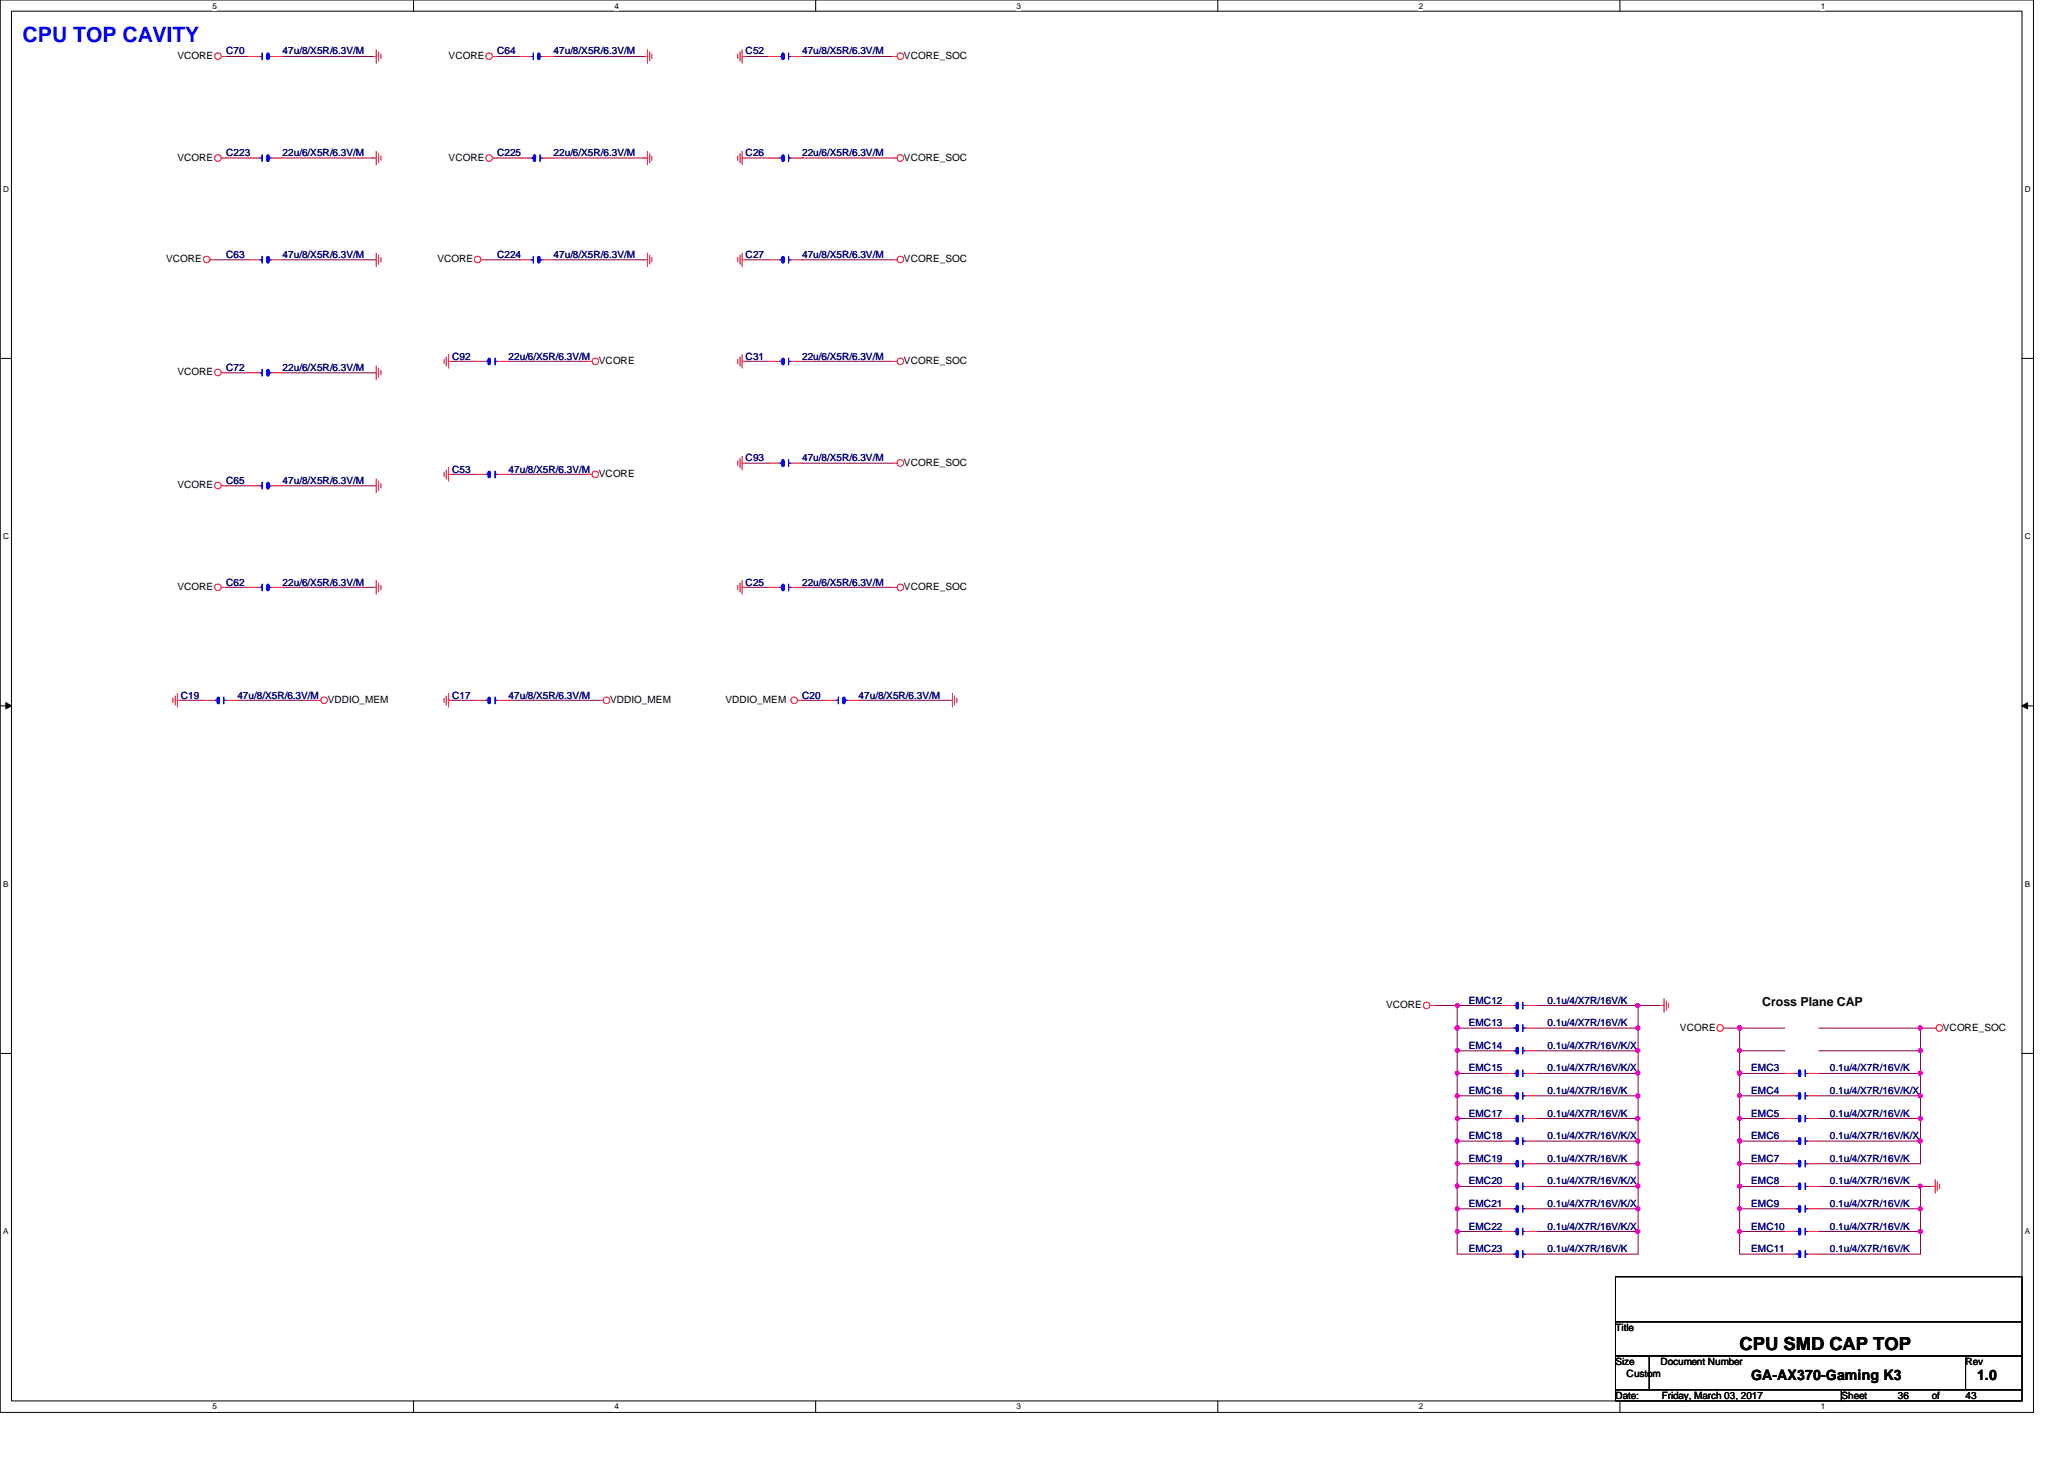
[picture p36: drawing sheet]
<svg xmlns="http://www.w3.org/2000/svg" width="297mm" height="210mm" viewBox="0 0 297 210" stroke-linecap="round" stroke-linejoin="round" font-family="sans-serif">
<defs><g id="words">
<text font-size="3" fill="#00f" x="3.3" y="6.1">CPU TOP CAVITY</text>
<text font-size="2.6" x="250.4" y="194.2">CPU SMD CAP TOP</text>
<g font-size="2.1">
<text x="252" y="198.6">GA-AX370-Gaming K3</text>
<text x="284.5" y="198.6">1.0</text>
</g>
<text font-size="1.8" x="253.6" y="144.7">Cross Plane CAP</text>
<g font-size="1.4">
<text x="25.5" y="8.5">VCORE</text>
<text x="64.6" y="8.5">VCORE</text>
<text x="130.1" y="8.5">VCORE_SOC</text>
<text x="25.5" y="23.1">VCORE</text>
<text x="64.6" y="23.1">VCORE</text>
<text x="130.1" y="23.1">VCORE_SOC</text>
<text x="23.9" y="37.8">VCORE</text>
<text x="62.9" y="37.8">VCORE</text>
<text x="130.1" y="37.8">VCORE_SOC</text>
<text x="86.2" y="52.4">VCORE</text>
<text x="130.1" y="52.4">VCORE_SOC</text>
<text x="25.5" y="54">VCORE</text>
<text x="25.5" y="70.3">VCORE</text>
<text x="86.2" y="68.6">VCORE</text>
<text x="130.1" y="67">VCORE_SOC</text>
<text x="25.5" y="84.9">VCORE</text>
<text x="130.1" y="84.9">VCORE_SOC</text>
<text x="47.2" y="101.1">VDDIO_MEM</text>
<text x="87.8" y="101.1">VDDIO_MEM</text>
<text x="104.4" y="101.1">VDDIO_MEM</text>
<text x="199.5" y="145">VCORE</text>
<text x="241.8" y="148.3">VCORE</text>
<text x="279.6" y="148.3">VCORE_SOC</text>
<text x="232.5" y="191.5">Title</text>
<text x="232.5" y="196.4">Size</text>
<text x="239" y="196.4">Document Number</text>
<text x="282.9" y="196.4">Rev</text>
<text x="232.5" y="201.3">Date:</text>
<text x="234.1" y="198">Custom</text>
<text x="239.1" y="201.3">Friday, March 03, 2017</text>
<text x="265" y="201.3">Sheet</text>
<text x="273.1" y="201.3">36</text>
<text x="278" y="201.3">of</text>
<text x="282.9" y="201.3">43</text>
</g>
<g font-size="1.4" fill="#000080">
<text x="32.6" y="7.8">C70</text>
<text x="40.7" y="7.8">47u/8/X5R/6.3V/M</text>
<text x="71.5" y="7.8">C64</text>
<text x="79.7" y="7.8">47u/8/X5R/6.3V/M</text>
<text x="107.3" y="7.8">C52</text>
<text x="115.4" y="7.8">47u/8/X5R/6.3V/M</text>
<text x="32.6" y="22.5">C223</text>
<text x="40.7" y="22.5">22u/6/X5R/6.3V/M</text>
<text x="71.5" y="22.5">C225</text>
<text x="79.7" y="22.5">22u/6/X5R/6.3V/M</text>
<text x="107.3" y="22.5">C26</text>
<text x="115.4" y="22.5">22u/6/X5R/6.3V/M</text>
<text x="32.6" y="37.1">C63</text>
<text x="40.7" y="37.1">47u/8/X5R/6.3V/M</text>
<text x="71.5" y="37.1">C224</text>
<text x="79.7" y="37.1">47u/8/X5R/6.3V/M</text>
<text x="107.3" y="37.1">C27</text>
<text x="115.4" y="37.1">47u/8/X5R/6.3V/M</text>
<text x="32.6" y="53.3">C72</text>
<text x="40.7" y="53.3">22u/6/X5R/6.3V/M</text>
<text x="65.1" y="51.7">C92</text>
<text x="73.2" y="51.7">22u/6/X5R/6.3V/M</text>
<text x="107.3" y="51.7">C31</text>
<text x="115.4" y="51.7">22u/6/X5R/6.3V/M</text>
<text x="32.6" y="69.6">C65</text>
<text x="40.7" y="69.6">47u/8/X5R/6.3V/M</text>
<text x="65.1" y="68">C53</text>
<text x="73.2" y="68">47u/8/X5R/6.3V/M</text>
<text x="107.3" y="66.4">C93</text>
<text x="115.4" y="66.4">47u/8/X5R/6.3V/M</text>
<text x="32.6" y="84.2">C62</text>
<text x="40.7" y="84.2">22u/6/X5R/6.3V/M</text>
<text x="107.3" y="84.2">C25</text>
<text x="115.4" y="84.2">22u/6/X5R/6.3V/M</text>
<text x="26" y="100.5">C19</text>
<text x="34.2" y="100.5">47u/8/X5R/6.3V/M</text>
<text x="65.1" y="100.5">C17</text>
<text x="73.2" y="100.5">47u/8/X5R/6.3V/M</text>
<text x="115.4" y="100.5">C20</text>
<text x="123.6" y="100.5">47u/8/X5R/6.3V/M</text>
<text x="211.4" y="144.4">EMC12</text>
<text x="211.4" y="147.7">EMC13</text>
<text x="222.7" y="144.4">0.1u/4/X7R/16V/K</text>
<text x="222.7" y="147.7">0.1u/4/X7R/16V/K</text>
<text x="211.4" y="154.1">EMC15</text>
<text x="211.4" y="150.9">EMC14</text>
<text x="222.7" y="154.1">0.1u/4/X7R/16V/K/X</text>
<text x="222.7" y="150.9">0.1u/4/X7R/16V/K/X</text>
<text x="252" y="154.1">EMC3</text>
<text x="263.4" y="154.1">0.1u/4/X7R/16V/K</text>
<text x="211.4" y="157.4">EMC16</text>
<text x="211.4" y="160.7">EMC17</text>
<text x="222.7" y="157.4">0.1u/4/X7R/16V/K</text>
<text x="222.7" y="160.7">0.1u/4/X7R/16V/K</text>
<text x="252" y="160.7">EMC5</text>
<text x="252" y="157.4">EMC4</text>
<text x="263.4" y="160.7">0.1u/4/X7R/16V/K</text>
<text x="263.4" y="157.4">0.1u/4/X7R/16V/K/X</text>
<text x="211.4" y="167.1">EMC19</text>
<text x="211.4" y="163.9">EMC18</text>
<text x="222.7" y="167.1">0.1u/4/X7R/16V/K</text>
<text x="222.7" y="163.9">0.1u/4/X7R/16V/K/X</text>
<text x="252" y="163.9">EMC6</text>
<text x="252" y="167.1">EMC7</text>
<text x="263.4" y="163.9">0.1u/4/X7R/16V/K/X</text>
<text x="263.4" y="167.1">0.1u/4/X7R/16V/K</text>
<text x="211.4" y="173.7">EMC21</text>
<text x="211.4" y="170.4">EMC20</text>
<text x="222.7" y="173.7">0.1u/4/X7R/16V/K/X</text>
<text x="222.7" y="170.4">0.1u/4/X7R/16V/K/X</text>
<text x="252" y="173.7">EMC9</text>
<text x="252" y="170.4">EMC8</text>
<text x="263.4" y="173.7">0.1u/4/X7R/16V/K</text>
<text x="263.4" y="170.4">0.1u/4/X7R/16V/K</text>
<text x="211.4" y="176.9">EMC22</text>
<text x="222.7" y="176.9">0.1u/4/X7R/16V/K/X</text>
<text x="252" y="176.9">EMC10</text>
<text x="263.4" y="176.9">0.1u/4/X7R/16V/K</text>
<text x="211.4" y="180.2">EMC23</text>
<text x="222.7" y="180.2">0.1u/4/X7R/16V/K</text>
<text x="252" y="180.2">EMC11</text>
<text x="263.4" y="180.2">0.1u/4/X7R/16V/K</text>
</g>
<g font-size="1.2">
<text x="30.6" y="1.2">5</text>
<text x="88.4" y="1.2">4</text>
<text x="146.3" y="1.2">3</text>
<text x="204.2" y="1.2">2</text>
<text x="262" y="1.2">1</text>
<text x=".5" y="27.6">D</text>
<text x="291.4" y="27.6">D</text>
<text x=".5" y="77.6">C</text>
<text x="291.4" y="77.6">C</text>
<text x=".5" y="127.6">B</text>
<text x="291.4" y="127.6">B</text>
<text x=".5" y="177.6">A</text>
<text x="291.4" y="177.6">A</text>
<text x="30.6" y="202.8">5</text>
<text x="88.4" y="202.8">4</text>
<text x="146.3" y="202.8">3</text>
<text x="204.2" y="202.8">2</text>
<text x="262" y="202.8">1</text>
</g>
</g></defs>
<path d="M0 0h292.6v203.2h-292.6zM1.6 1.6h289.4v199.9h-289.4z" fill="none" stroke="#000" stroke-width=".14"/>
<g fill="#fff">
<path d="M30.6 .2h.6v1.3h-.6z"/>
<path d="M30.6 201.7h.6v1.3h-.6z"/>
</g>
<path d="M59.5 0v1.6M59.5 201.5v1.7" fill="none" stroke="#000" stroke-width=".14"/>
<g fill="#fff">
<path d="M88.4 .2h.6v1.3h-.6z"/>
<path d="M88.4 201.7h.6v1.3h-.6z"/>
</g>
<path d="M117.4 0v1.6M117.4 201.5v1.7" fill="none" stroke="#000" stroke-width=".14"/>
<g fill="#fff">
<path d="M146.3 .2h.6v1.3h-.6z"/>
<path d="M146.3 201.7h.6v1.3h-.6z"/>
</g>
<path d="M175.3 0v1.6M175.3 201.5v1.7" fill="none" stroke="#000" stroke-width=".14"/>
<g fill="#fff">
<path d="M204.2 .2h.6v1.3h-.6z"/>
<path d="M204.2 201.7h.6v1.3h-.6z"/>
</g>
<path d="M233.1 0v1.6M233.1 201.5v1.7" fill="none" stroke="#000" stroke-width=".14"/>
<g fill="#fff">
<path d="M262 .2h.6v1.3h-.6z"/>
<path d="M262 201.7h.6v1.3h-.6z"/>
<path d="M.5 26.6h.8v1.3h-.8z"/>
<path d="M291.4 26.6h.8v1.3h-.8z"/>
<path d="M.5 76.5h.8v1.4h-.8z"/>
<path d="M291.4 76.5h.8v1.4h-.8z"/>
</g>
<path d="M0 51.6h1.6M291 51.6h1.6" fill="none" stroke="#000" stroke-width=".14"/>
<g fill="#fff">
<path d="M.5 126.5h.7v1.3h-.7z"/>
<path d="M291.4 126.5h.7v1.3h-.7z"/>
</g>
<path d="M0 101.6h1.6M.8 101.1l.8 .5-.8 .4zM291 101.6h1.6M291 101.6l.8-.5v.9z" fill="none" stroke="#000" stroke-width=".14"/>
<path d="M.8 101.1l.8 .5-.8 .4zM291 101.6l.8-.5v.9z" fill="#000"/>
<g fill="#fff">
<path d="M.5 176.5h.7v1.3h-.7z"/>
<path d="M291.4 176.5h.7v1.3h-.7z"/>
</g>
<path d="M0 151.6h1.6M291 151.6h1.6" fill="none" stroke="#000" stroke-width=".14"/>
<path d="M276.4 147.9h1.6" fill="none" stroke="#800040" stroke-width=".14"/>
<circle cx="276.3" cy="147.9" r=".31" fill="#f0f"/>
<circle cx="276.3" cy="147.9" r=".31" fill="none" stroke="#f0f" stroke-width=".14"/>
<path d="M256.9 147.9h-6.5v3.3" fill="none" stroke="#800040" stroke-width=".14"/>
<circle cx="250.4" cy="151.1" r=".3" fill="#f0f"/>
<circle cx="250.4" cy="151.1" r=".3" fill="none" stroke="#f0f" stroke-width=".14"/>
<circle cx="250.3" cy="147.9" r=".31" fill="#f0f"/>
<circle cx="250.3" cy="147.9" r=".31" fill="none" stroke="#f0f" stroke-width=".14"/>
<path d="M250.4 151.2h6.5M276.4 147.9v3.3h-14.7" fill="none" stroke="#800040" stroke-width=".14"/>
<circle cx="276.3" cy="151.1" r=".3" fill="#f0f"/>
<circle cx="276.3" cy="151.1" r=".3" fill="none" stroke="#f0f" stroke-width=".14"/>
<path d="M250.4 151.2v3.2M261.7 147.9h14.7" fill="none" stroke="#800040" stroke-width=".14"/>
<circle cx="250.4" cy="154.4" r=".3" fill="#f0f"/>
<circle cx="250.4" cy="154.4" r=".3" fill="none" stroke="#f0f" stroke-width=".14"/>
<path d="M256.9 154.4h-6.5v3.2M276.4 151.2v3.2h-14.7" fill="none" stroke="#800040" stroke-width=".14"/>
<circle cx="250.4" cy="157.6" r=".3" fill="#f0f"/>
<circle cx="250.4" cy="157.6" r=".3" fill="none" stroke="#f0f" stroke-width=".14"/>
<circle cx="250.4" cy="154.4" r=".3" fill="#f0f"/>
<circle cx="250.4" cy="154.4" r=".3" fill="none" stroke="#f0f" stroke-width=".14"/>
<path d="M250.4 157.6h6.5M276.4 154.4v3.2h-14.7" fill="none" stroke="#800040" stroke-width=".14"/>
<circle cx="276.3" cy="157.6" r=".3" fill="#f0f"/>
<circle cx="276.3" cy="157.6" r=".3" fill="none" stroke="#f0f" stroke-width=".14"/>
<circle cx="276.3" cy="154.4" r=".3" fill="#f0f"/>
<circle cx="276.3" cy="154.4" r=".3" fill="none" stroke="#f0f" stroke-width=".14"/>
<path d="M250.4 157.6v3.3h6.5M261.7 160.9h14.7v3.3" fill="none" stroke="#800040" stroke-width=".14"/>
<circle cx="276.3" cy="160.9" r=".3" fill="#f0f"/>
<circle cx="276.3" cy="160.9" r=".3" fill="none" stroke="#f0f" stroke-width=".14"/>
<path d="M250.4 160.9v3.3" fill="none" stroke="#800040" stroke-width=".14"/>
<circle cx="250.3" cy="164.1" r=".31" fill="#f0f"/>
<circle cx="250.3" cy="164.1" r=".31" fill="none" stroke="#f0f" stroke-width=".14"/>
<circle cx="250.4" cy="160.9" r=".3" fill="#f0f"/>
<circle cx="250.4" cy="160.9" r=".3" fill="none" stroke="#f0f" stroke-width=".14"/>
<path d="M256.9 164.2h-6.5v3.2h6.5M261.7 164.2h14.7v3.2h-14.7" fill="none" stroke="#800040" stroke-width=".14"/>
<circle cx="276.3" cy="164.1" r=".31" fill="#f0f"/>
<circle cx="276.3" cy="164.1" r=".31" fill="none" stroke="#f0f" stroke-width=".14"/>
<path d="M250.4 177.2v3.2h6.5M276.4 177.2v3.2h-14.7" fill="none" stroke="#800040" stroke-width=".14"/>
<circle cx="276.3" cy="177.2" r=".3" fill="#f0f"/>
<circle cx="276.3" cy="177.2" r=".3" fill="none" stroke="#f0f" stroke-width=".14"/>
<path d="M250.4 170.7v3.2" fill="none" stroke="#800040" stroke-width=".14"/>
<circle cx="250.4" cy="170.6" r=".3" fill="#f0f"/>
<circle cx="250.4" cy="170.6" r=".3" fill="none" stroke="#f0f" stroke-width=".14"/>
<path d="M250.4 173.9h6.5M261.7 173.9h14.7" fill="none" stroke="#800040" stroke-width=".14"/>
<circle cx="276.3" cy="173.9" r=".3" fill="#f0f"/>
<circle cx="276.3" cy="173.9" r=".3" fill="none" stroke="#f0f" stroke-width=".14"/>
<path d="M250.4 170.7h6.5M276.4 173.9v3.3M276.4 170.7h1.6" fill="none" stroke="#800040" stroke-width=".14"/>
<circle cx="276.3" cy="170.6" r=".3" fill="#f0f"/>
<circle cx="276.3" cy="170.6" r=".3" fill="none" stroke="#f0f" stroke-width=".14"/>
<path d="M250.4 173.9v3.3" fill="none" stroke="#800040" stroke-width=".14"/>
<circle cx="250.4" cy="177.2" r=".3" fill="#f0f"/>
<circle cx="250.4" cy="177.2" r=".3" fill="none" stroke="#f0f" stroke-width=".14"/>
<circle cx="250.4" cy="173.9" r=".3" fill="#f0f"/>
<circle cx="250.4" cy="173.9" r=".3" fill="none" stroke="#f0f" stroke-width=".14"/>
<path d="M250.4 167.4v3.3M250.4 177.2h6.5M261.7 177.2h14.7" fill="none" stroke="#800040" stroke-width=".14"/>
<circle cx="250.4" cy="167.4" r=".3" fill="#f0f"/>
<circle cx="250.4" cy="167.4" r=".3" fill="none" stroke="#f0f" stroke-width=".14"/>
<path d="M216.2 144.7h-6.5v3.2M248.7 147.9h1.7M276.4 157.6v3.3M261.7 170.7h14.7v3.2" fill="none" stroke="#800040" stroke-width=".14"/>
<circle cx="209.7" cy="147.9" r=".31" fill="#f0f"/>
<circle cx="209.7" cy="147.9" r=".31" fill="none" stroke="#f0f" stroke-width=".14"/>
<circle cx="209.7" cy="144.6" r=".3" fill="#f0f"/>
<circle cx="209.7" cy="144.6" r=".3" fill="none" stroke="#f0f" stroke-width=".14"/>
<path d="M206.5 144.7h3.2M235.8 144.7h3.2M209.7 177.2h6.5M221.1 177.2h14.7M221.1 173.9h14.7" fill="none" stroke="#800040" stroke-width=".14"/>
<circle cx="235.7" cy="173.9" r=".3" fill="#f0f"/>
<circle cx="235.7" cy="173.9" r=".3" fill="none" stroke="#f0f" stroke-width=".14"/>
<path d="M221.1 170.7h14.7M221.1 167.4h14.7M235.8 173.9v3.3" fill="none" stroke="#800040" stroke-width=".14"/>
<circle cx="235.7" cy="167.4" r=".3" fill="#f0f"/>
<circle cx="235.7" cy="167.4" r=".3" fill="none" stroke="#f0f" stroke-width=".14"/>
<path d="M221.1 164.2h14.7M235.8 167.4v3.3" fill="none" stroke="#800040" stroke-width=".14"/>
<circle cx="235.7" cy="164.1" r=".31" fill="#f0f"/>
<circle cx="235.7" cy="164.1" r=".31" fill="none" stroke="#f0f" stroke-width=".14"/>
<path d="M221.1 160.9h14.7" fill="none" stroke="#800040" stroke-width=".14"/>
<circle cx="235.7" cy="160.9" r=".3" fill="#f0f"/>
<circle cx="235.7" cy="160.9" r=".3" fill="none" stroke="#f0f" stroke-width=".14"/>
<path d="M221.1 157.6h14.7M221.1 154.4h14.7M235.8 160.9v3.3" fill="none" stroke="#800040" stroke-width=".14"/>
<circle cx="235.7" cy="154.4" r=".3" fill="#f0f"/>
<circle cx="235.7" cy="154.4" r=".3" fill="none" stroke="#f0f" stroke-width=".14"/>
<path d="M216.2 147.9h-6.5v3.3M221.1 147.9h14.7M235.8 154.4v3.2" fill="none" stroke="#800040" stroke-width=".14"/>
<circle cx="209.7" cy="147.9" r=".31" fill="#f0f"/>
<circle cx="209.7" cy="147.9" r=".31" fill="none" stroke="#f0f" stroke-width=".14"/>
<path d="M216.2 151.2h-6.5v3.2" fill="none" stroke="#800040" stroke-width=".14"/>
<circle cx="209.7" cy="151.1" r=".3" fill="#f0f"/>
<circle cx="209.7" cy="151.1" r=".3" fill="none" stroke="#f0f" stroke-width=".14"/>
<path d="M216.2 154.4h-6.5v3.2" fill="none" stroke="#800040" stroke-width=".14"/>
<circle cx="209.7" cy="154.4" r=".3" fill="#f0f"/>
<circle cx="209.7" cy="154.4" r=".3" fill="none" stroke="#f0f" stroke-width=".14"/>
<path d="M216.2 157.6h-6.5v3.3" fill="none" stroke="#800040" stroke-width=".14"/>
<circle cx="209.7" cy="157.6" r=".3" fill="#f0f"/>
<circle cx="209.7" cy="157.6" r=".3" fill="none" stroke="#f0f" stroke-width=".14"/>
<path d="M216.2 160.9h-6.5v3.3" fill="none" stroke="#800040" stroke-width=".14"/>
<circle cx="209.7" cy="160.9" r=".3" fill="#f0f"/>
<circle cx="209.7" cy="160.9" r=".3" fill="none" stroke="#f0f" stroke-width=".14"/>
<path d="M216.2 164.2h-6.5v3.2" fill="none" stroke="#800040" stroke-width=".14"/>
<circle cx="209.7" cy="164.1" r=".31" fill="#f0f"/>
<circle cx="209.7" cy="164.1" r=".31" fill="none" stroke="#f0f" stroke-width=".14"/>
<path d="M216.2 167.4h-6.5v3.3" fill="none" stroke="#800040" stroke-width=".14"/>
<circle cx="209.7" cy="167.4" r=".3" fill="#f0f"/>
<circle cx="209.7" cy="167.4" r=".3" fill="none" stroke="#f0f" stroke-width=".14"/>
<path d="M209.7 173.9v3.3M209.7 170.7h6.5" fill="none" stroke="#800040" stroke-width=".14"/>
<circle cx="209.7" cy="173.9" r=".3" fill="#f0f"/>
<circle cx="209.7" cy="173.9" r=".3" fill="none" stroke="#f0f" stroke-width=".14"/>
<path d="M209.7 173.9h6.5M235.8 170.7v3.2" fill="none" stroke="#800040" stroke-width=".14"/>
<circle cx="235.7" cy="170.6" r=".3" fill="#f0f"/>
<circle cx="235.7" cy="170.6" r=".3" fill="none" stroke="#f0f" stroke-width=".14"/>
<path d="M209.7 170.7v3.2" fill="none" stroke="#800040" stroke-width=".14"/>
<circle cx="209.7" cy="170.6" r=".3" fill="#f0f"/>
<circle cx="209.7" cy="170.6" r=".3" fill="none" stroke="#f0f" stroke-width=".14"/>
<path d="M235.8 157.6v3.3" fill="none" stroke="#800040" stroke-width=".14"/>
<circle cx="235.7" cy="157.6" r=".3" fill="#f0f"/>
<circle cx="235.7" cy="157.6" r=".3" fill="none" stroke="#f0f" stroke-width=".14"/>
<path d="M235.8 151.2v3.2M235.8 164.2v3.2" fill="none" stroke="#800040" stroke-width=".14"/>
<circle cx="235.7" cy="151.1" r=".3" fill="#f0f"/>
<circle cx="235.7" cy="151.1" r=".3" fill="none" stroke="#f0f" stroke-width=".14"/>
<path d="M235.8 147.9v3.3" fill="none" stroke="#800040" stroke-width=".14"/>
<circle cx="235.7" cy="147.9" r=".31" fill="#f0f"/>
<circle cx="235.7" cy="147.9" r=".31" fill="none" stroke="#f0f" stroke-width=".14"/>
<path d="M221.1 151.2h14.7M221.1 144.7h14.7v3.2M209.7 180.4h6.5M221.1 180.4h14.7" fill="none" stroke="#800040" stroke-width=".14"/>
<circle cx="235.7" cy="144.6" r=".3" fill="#f0f"/>
<circle cx="235.7" cy="144.6" r=".3" fill="none" stroke="#f0f" stroke-width=".14"/>
<path d="M209.7 177.2v3.2" fill="none" stroke="#800040" stroke-width=".14"/>
<circle cx="209.7" cy="177.2" r=".3" fill="#f0f"/>
<circle cx="209.7" cy="177.2" r=".3" fill="none" stroke="#f0f" stroke-width=".14"/>
<path d="M235.8 177.2v3.2" fill="none" stroke="#800040" stroke-width=".14"/>
<circle cx="235.7" cy="177.2" r=".3" fill="#f0f"/>
<circle cx="235.7" cy="177.2" r=".3" fill="none" stroke="#f0f" stroke-width=".14"/>
<g fill="none" stroke="#800040" stroke-width=".14">
<path d="M32.6 8.1h3.2M40.7 8.1h13M71.5 8.1h3.3M79.7 8.1h13M107.3 8.1h3.3M115.4 8.1h13M30.9 37.4h4.9M32.6 22.7h3.2M40.7 22.7h13M40.7 37.4h13M69.9 37.4h4.9M71.5 22.7h3.3"/>
<path d="M79.7 22.7h13M79.7 37.4h13M107.3 22.7h3.3M107.3 37.4h3.3M115.4 37.4h13M115.4 22.7h13M32.6 53.6h3.2M40.7 53.6h13M65.1 52h3.2M73.2 52h11.3M107.3 52h3.3M115.4 52h13"/>
<path d="M32.6 69.9h3.2M40.7 69.9h13M65.1 68.2h3.2M73.2 68.2h11.3M107.3 66.6h3.3M115.4 66.6h13M32.6 84.5h3.2M40.7 84.5h13M107.3 84.5h3.3M115.4 84.5h13M26 100.8h3.3M34.2 100.8h11.3"/>
<path d="M65.1 100.8h3.2M73.2 100.8h13M115.4 100.8h3.3M123.6 100.8h13"/>
</g>
<g fill="none" stroke="#f00" stroke-width=".14">
<path d="M31.9 8.1h.7M35.8 8.1h1.6M39 8.1h1.7M53.7 8.1h.4M54.1 7.2v1.9M54.5 7.5v1.3M54.8 7.8v.6M70.9 8.1h.6M74.8 8.1h1.6M78.1 8.1h1.6M92.7 8.1h.5M93.2 7.2v1.9"/>
<path d="M93.5 7.5v1.3M93.8 7.8v.6M106.2 7.8v.6M106.5 7.5v1.3M106.8 7.2v1.9M106.8 8.1h.5M110.6 8.1h1.6M113.8 8.1h1.6M128.4 8.1h.7M30.3 37.4h.6M31.9 22.7h.7M35.8 22.7h1.6"/>
<path d="M35.8 37.4h1.6M39 22.7h1.7M39 37.4h1.7M53.7 22.7h.4M53.7 37.4h.4M54.1 21.8v1.9M54.1 36.4v2M54.5 22.1v1.3M54.5 36.7v1.3M54.8 22.4v.7M54.8 37v.7M69.3 37.4h.6"/>
<path d="M70.9 22.7h.6M74.8 22.7h1.6M74.8 37.4h1.6M78.1 22.7h1.6M78.1 37.4h1.6M92.7 22.7h.5M92.7 37.4h.5M93.2 21.8v1.9M93.2 36.4v2M93.5 22.1v1.3M93.5 36.7v1.3M93.8 22.4v.7"/>
<path d="M93.8 37v.7M106.2 22.4v.7M106.2 37v.7M106.5 22.1v1.3M106.5 36.7v1.3M106.8 21.8v1.9M106.8 36.4v2M106.8 22.7h.5M106.8 37.4h.5M110.6 22.7h1.6M110.6 37.4h1.6M113.8 22.7h1.6"/>
<path d="M113.8 37.4h1.6M128.4 22.7h.7M128.4 37.4h.7M31.9 53.6h.7M35.8 53.6h1.6M39 53.6h1.7M53.7 53.6h.4M54.1 52.7v1.9M54.5 53v1.3M54.8 53.3v.6M63.9 51.7v.6M64.2 51.4v1.3"/>
<path d="M64.6 52h.5M64.6 51v2M68.3 52h1.6M71.5 52h1.7M84.5 52h.7M106.2 51.7v.6M106.5 51.4v1.3M106.8 51v2M106.8 52h.5M110.6 52h1.6M113.8 52h1.6M128.4 52h.7"/>
<path d="M31.9 69.9h.7M35.8 69.9h1.6M39 69.9h1.7M53.7 69.9h.4M54.1 68.9v2M54.5 69.2v1.3M54.8 69.6v.6M63.9 67.9v.7M64.2 67.6v1.3M64.6 68.2h.5M64.6 67.3v1.9M68.3 68.2h1.6"/>
<path d="M71.5 68.2h1.7M84.5 68.2h.7M106.2 66.3v.7M106.5 66v1.3M106.8 65.7v1.9M106.8 66.6h.5M110.6 66.6h1.6M113.8 66.6h1.6M128.4 66.6h.7M25.5 99.8v1.9M31.9 84.5h.7M35.8 84.5h1.6"/>
<path d="M39 84.5h1.7M53.7 84.5h.4M54.1 83.5v2M54.5 83.9v1.3M54.8 84.2v.6M64.6 99.8v1.9M106.2 84.2v.6M106.5 83.9v1.3M106.8 83.5v2M106.8 84.5h.5M110.6 84.5h1.6M113.8 84.5h1.6"/>
<path d="M128.4 84.5h.7M137.1 99.8v1.9M24.9 100.5v.6M25.2 100.1v1.3M25.5 100.8h.5M29.3 100.8h1.6M32.6 100.8h1.6M45.5 100.8h.7M63.9 100.5v.6M64.2 100.1v1.3M64.6 100.8h.5M68.3 100.8h1.6"/>
<path d="M71.5 100.8h1.7M86.2 100.8h.6M114.8 100.8h.6M118.7 100.8h1.6M122 100.8h1.6M136.6 100.8h.5M137.4 100.1v1.3M137.7 100.5v.6M205.8 144.7h.7M216.2 154.4h1.6M216.2 157.6h1.6M216.2 151.2h1.6"/>
<path d="M216.2 144.7h1.6M216.2 147.9h1.6M219.5 154.4h1.6M219.5 157.6h1.6M219.5 151.2h1.6M219.5 144.7h1.6M219.5 147.9h1.6M239 144.7h.5M239.5 143.7v1.9M239.8 144v1.3M240.1 144.4v.6M248.1 147.9h.6"/>
<path d="M256.9 154.4h1.6M256.9 157.6h1.6M260.1 154.4h1.6M260.1 157.6h1.6M278 147.9h.6M216.2 173.9h1.6M216.2 170.7h1.6M216.2 167.4h1.6M216.2 164.2h1.6M216.2 160.9h1.6M216.2 177.2h1.6M219.5 173.9h1.6"/>
<path d="M219.5 170.7h1.6M219.5 167.4h1.6M219.5 164.2h1.6M219.5 160.9h1.6M219.5 177.2h1.6M256.9 173.9h1.6M256.9 170.7h1.6M256.9 167.4h1.6M256.9 164.2h1.6M256.9 160.9h1.6M256.9 177.2h1.6M260.1 173.9h1.6"/>
<path d="M260.1 170.7h1.6M260.1 167.4h1.6M260.1 164.2h1.6M260.1 160.9h1.6M260.1 177.2h1.6M278 170.7h.5M278.5 169.7v2M278.8 170v1.3M279.1 170.3v.7M216.2 180.4h1.6M219.5 180.4h1.6M256.9 180.4h1.6"/>
<path d="M260.1 180.4h1.6"/>
<circle cx="31.4" cy="8.1" r=".47"/>
<circle cx="70.4" cy="8.1" r=".47"/>
<circle cx="129.6" cy="8.1" r=".47"/>
<circle cx="29.7" cy="37.3" r=".47"/>
<circle cx="31.4" cy="22.7" r=".47"/>
<circle cx="68.7" cy="37.3" r=".47"/>
<circle cx="70.4" cy="22.7" r=".47"/>
<circle cx="129.6" cy="22.7" r=".47"/>
<circle cx="129.6" cy="37.3" r=".47"/>
<circle cx="31.4" cy="53.6" r=".47"/>
<circle cx="85.7" cy="52" r=".47"/>
<circle cx="129.6" cy="52" r=".47"/>
<circle cx="31.4" cy="69.8" r=".47"/>
<circle cx="85.7" cy="68.2" r=".47"/>
<circle cx="129.6" cy="66.6" r=".48"/>
<circle cx="31.4" cy="84.5" r=".47"/>
<circle cx="129.6" cy="84.5" r=".47"/>
<circle cx="46.6" cy="100.7" r=".47"/>
<circle cx="87.3" cy="100.7" r=".47"/>
<circle cx="114.3" cy="100.7" r=".47"/>
<circle cx="205.3" cy="144.6" r=".47"/>
<circle cx="247.5" cy="147.9" r=".48"/>
<circle cx="279.1" cy="147.9" r=".48"/>
</g>
<path d="M232.5 183.7h58.5v6.5h-58.5zM232.5 190.2h58.5v4.9h-58.5zM232.5 195.1h4.9v4.8h-4.9zM232.5 199.9h32.5v1.6h-32.5zM237.4 195.1h45.5v4.8h-45.5zM265 199.9h26v1.6h-26zM282.9 195.1h8.1v4.8h-8.1z" fill="none" stroke="#000" stroke-width=".14"/>
<g fill="none" stroke="#00f" stroke-width=".14">
<path d="M37.4 8.1h.3M37.7 7.6v1M38.6 8.1h.4M76.4 8.1h.3M76.7 7.6v1M77.6 8.1h.5M112.2 8.1h.5M113.5 8.1h.3M113.5 7.6v1M37.4 22.7h.3M37.4 37.4h.3M37.7 22.3v.9"/>
<path d="M37.7 36.9v.9M38.6 22.7h.4M38.6 37.4h.4M76.4 22.7h.5M76.4 37.4h.3M76.7 36.9v.9M77.6 37.4h.5M77.7 22.7h.4M77.7 22.3v.9M112.2 37.4h.5M112.2 22.7h.5M113.5 37.4h.3"/>
<path d="M113.5 36.9v.9M113.5 22.7h.3M113.5 22.3v.9M37.4 53.6h.3M37.7 53.1v1M38.6 53.6h.4M69.9 52h.5M71.2 52h.3M71.2 51.5v1M112.2 52h.5M113.5 52h.3M113.5 51.5v1"/>
<path d="M37.4 69.9h.3M37.7 69.4v1M38.6 69.9h.4M69.9 68.2h.5M71.2 68.2h.3M71.2 67.8v.9M112.2 66.6h.5M113.5 66.6h.3M113.5 66.1v1M37.4 84.5h.3M37.7 84v1M38.6 84.5h.4"/>
<path d="M112.2 84.5h.5M113.5 84.5h.3M113.5 84v1M30.9 100.8h.5M32.2 100.8h.4M32.2 100.3v1M69.9 100.8h.5M71.2 100.8h.3M71.2 100.3v1M120.3 100.8h.3M120.6 100.3v1M121.5 100.8h.5"/>
<path d="M217.8 154.4h.6M217.8 157.6h.6M217.8 151.2h.6M217.8 144.7h.6M217.8 147.9h.6M219.2 154.4h.3M219.2 153.9v1M219.2 157.6h.3M219.2 157.2v1M219.2 151.2h.3M219.2 150.7v.9M219.2 144.7h.3"/>
<path d="M219.2 144.2v1M219.2 147.9h.3M219.2 147.4v1M258.5 154.4h.5M258.5 157.6h.5M259.8 154.4h.3M259.8 153.9v1M259.8 157.6h.3M259.8 157.2v1M217.8 167.4h.6M217.8 173.9h.6M217.8 164.2h.6"/>
<path d="M217.8 160.9h.6M217.8 170.7h.6M217.8 177.2h.6M219.2 167.4h.3M219.2 166.9v1M219.2 179.9v1M219.2 173.9h.3M219.2 173.4v1M219.2 164.2h.3M219.2 163.7v1M219.2 160.9h.3M219.2 160.4v1"/>
<path d="M219.2 170.7h.3M219.2 170.2v1M219.2 177.2h.3M219.2 176.7v1M258.5 173.9h.5M258.5 170.7h.5M258.5 164.2h.5M258.5 167.4h.5M258.5 160.9h.5M258.5 177.2h.5M259.8 173.9h.3M259.8 173.4v1"/>
<path d="M259.8 170.7h.3M259.8 170.2v1M259.8 164.2h.3M259.8 163.7v1M259.8 167.4h.3M259.8 166.9v1M259.8 179.9v1M259.8 160.9h.3M259.8 160.4v1M259.8 177.2h.3M259.8 176.7v1M217.8 180.4h.6"/>
<path d="M219.2 180.4h.3M258.5 180.4h.5M259.8 180.4h.3"/>
</g>
<g fill="none" stroke="#00f" stroke-width=".47">
<path d="M38.6 7.8v.6M77.6 7.8v.6M112.7 7.8v.6M38.6 22.4v.7M38.6 37v.7M76.9 22.4v.7M77.6 37v.7M112.7 37v.7M112.7 22.4v.7M38.6 53.3v.6M70.4 51.7v.6M112.7 51.7v.6"/>
<path d="M38.6 69.6v.6M70.4 67.9v.7M112.7 66.3v.7M38.6 84.2v.6M112.7 84.2v.6M31.4 100.5v.6M70.4 100.5v.6M121.5 100.5v.6M218.4 154.1v.6M218.4 157.4v.6M218.4 150.8v.7M218.4 144.4v.6"/>
<path d="M218.4 147.6v.7M259 154.1v.6M259 157.4v.6M218.4 167.1v.6M218.4 173.6v.6M218.4 163.8v.7M218.4 160.6v.6M218.4 170.3v.7M218.4 176.9v.6M259 173.6v.6M259 170.3v.7M259 163.8v.7"/>
<path d="M259 167.1v.6M259 160.6v.6M259 176.9v.6M218.4 180.1v.7M259 180.1v.7"/>
</g>
<circle cx="276.3" cy="147.9" r=".31" fill="#f0f"/>
<circle cx="276.3" cy="147.9" r=".31" fill="none" stroke="#f0f" stroke-width=".14"/>
<circle cx="250.4" cy="151.1" r=".3" fill="#f0f"/>
<circle cx="250.4" cy="151.1" r=".3" fill="none" stroke="#f0f" stroke-width=".14"/>
<circle cx="250.3" cy="147.9" r=".31" fill="#f0f"/>
<circle cx="250.3" cy="147.9" r=".31" fill="none" stroke="#f0f" stroke-width=".14"/>
<circle cx="276.3" cy="151.1" r=".3" fill="#f0f"/>
<circle cx="276.3" cy="151.1" r=".3" fill="none" stroke="#f0f" stroke-width=".14"/>
<circle cx="250.4" cy="154.4" r=".3" fill="#f0f"/>
<circle cx="250.4" cy="154.4" r=".3" fill="none" stroke="#f0f" stroke-width=".14"/>
<circle cx="250.4" cy="157.6" r=".3" fill="#f0f"/>
<circle cx="250.4" cy="157.6" r=".3" fill="none" stroke="#f0f" stroke-width=".14"/>
<circle cx="250.4" cy="154.4" r=".3" fill="#f0f"/>
<circle cx="250.4" cy="154.4" r=".3" fill="none" stroke="#f0f" stroke-width=".14"/>
<circle cx="276.3" cy="157.6" r=".3" fill="#f0f"/>
<circle cx="276.3" cy="157.6" r=".3" fill="none" stroke="#f0f" stroke-width=".14"/>
<circle cx="276.3" cy="154.4" r=".3" fill="#f0f"/>
<circle cx="276.3" cy="154.4" r=".3" fill="none" stroke="#f0f" stroke-width=".14"/>
<circle cx="276.3" cy="160.9" r=".3" fill="#f0f"/>
<circle cx="276.3" cy="160.9" r=".3" fill="none" stroke="#f0f" stroke-width=".14"/>
<circle cx="250.3" cy="164.1" r=".31" fill="#f0f"/>
<circle cx="250.3" cy="164.1" r=".31" fill="none" stroke="#f0f" stroke-width=".14"/>
<circle cx="250.4" cy="160.9" r=".3" fill="#f0f"/>
<circle cx="250.4" cy="160.9" r=".3" fill="none" stroke="#f0f" stroke-width=".14"/>
<circle cx="276.3" cy="164.1" r=".31" fill="#f0f"/>
<circle cx="276.3" cy="164.1" r=".31" fill="none" stroke="#f0f" stroke-width=".14"/>
<circle cx="276.3" cy="177.2" r=".3" fill="#f0f"/>
<circle cx="276.3" cy="177.2" r=".3" fill="none" stroke="#f0f" stroke-width=".14"/>
<circle cx="250.4" cy="170.6" r=".3" fill="#f0f"/>
<circle cx="250.4" cy="170.6" r=".3" fill="none" stroke="#f0f" stroke-width=".14"/>
<circle cx="276.3" cy="173.9" r=".3" fill="#f0f"/>
<circle cx="276.3" cy="173.9" r=".3" fill="none" stroke="#f0f" stroke-width=".14"/>
<circle cx="276.3" cy="170.6" r=".3" fill="#f0f"/>
<circle cx="276.3" cy="170.6" r=".3" fill="none" stroke="#f0f" stroke-width=".14"/>
<circle cx="250.4" cy="177.2" r=".3" fill="#f0f"/>
<circle cx="250.4" cy="177.2" r=".3" fill="none" stroke="#f0f" stroke-width=".14"/>
<circle cx="250.4" cy="173.9" r=".3" fill="#f0f"/>
<circle cx="250.4" cy="173.9" r=".3" fill="none" stroke="#f0f" stroke-width=".14"/>
<circle cx="250.4" cy="167.4" r=".3" fill="#f0f"/>
<circle cx="250.4" cy="167.4" r=".3" fill="none" stroke="#f0f" stroke-width=".14"/>
<circle cx="209.7" cy="147.9" r=".31" fill="#f0f"/>
<circle cx="209.7" cy="147.9" r=".31" fill="none" stroke="#f0f" stroke-width=".14"/>
<circle cx="209.7" cy="144.6" r=".3" fill="#f0f"/>
<circle cx="209.7" cy="144.6" r=".3" fill="none" stroke="#f0f" stroke-width=".14"/>
<circle cx="235.7" cy="173.9" r=".3" fill="#f0f"/>
<circle cx="235.7" cy="173.9" r=".3" fill="none" stroke="#f0f" stroke-width=".14"/>
<circle cx="235.7" cy="167.4" r=".3" fill="#f0f"/>
<circle cx="235.7" cy="167.4" r=".3" fill="none" stroke="#f0f" stroke-width=".14"/>
<circle cx="235.7" cy="164.1" r=".31" fill="#f0f"/>
<circle cx="235.7" cy="164.1" r=".31" fill="none" stroke="#f0f" stroke-width=".14"/>
<circle cx="235.7" cy="160.9" r=".3" fill="#f0f"/>
<circle cx="235.7" cy="160.9" r=".3" fill="none" stroke="#f0f" stroke-width=".14"/>
<circle cx="235.7" cy="154.4" r=".3" fill="#f0f"/>
<circle cx="235.7" cy="154.4" r=".3" fill="none" stroke="#f0f" stroke-width=".14"/>
<circle cx="209.7" cy="147.9" r=".31" fill="#f0f"/>
<circle cx="209.7" cy="147.9" r=".31" fill="none" stroke="#f0f" stroke-width=".14"/>
<circle cx="209.7" cy="151.1" r=".3" fill="#f0f"/>
<circle cx="209.7" cy="151.1" r=".3" fill="none" stroke="#f0f" stroke-width=".14"/>
<circle cx="209.7" cy="154.4" r=".3" fill="#f0f"/>
<circle cx="209.7" cy="154.4" r=".3" fill="none" stroke="#f0f" stroke-width=".14"/>
<circle cx="209.7" cy="157.6" r=".3" fill="#f0f"/>
<circle cx="209.7" cy="157.6" r=".3" fill="none" stroke="#f0f" stroke-width=".14"/>
<circle cx="209.7" cy="160.9" r=".3" fill="#f0f"/>
<circle cx="209.7" cy="160.9" r=".3" fill="none" stroke="#f0f" stroke-width=".14"/>
<circle cx="209.7" cy="164.1" r=".31" fill="#f0f"/>
<circle cx="209.7" cy="164.1" r=".31" fill="none" stroke="#f0f" stroke-width=".14"/>
<circle cx="209.7" cy="167.4" r=".3" fill="#f0f"/>
<circle cx="209.7" cy="167.4" r=".3" fill="none" stroke="#f0f" stroke-width=".14"/>
<circle cx="209.7" cy="173.9" r=".3" fill="#f0f"/>
<circle cx="209.7" cy="173.9" r=".3" fill="none" stroke="#f0f" stroke-width=".14"/>
<circle cx="235.7" cy="170.6" r=".3" fill="#f0f"/>
<circle cx="235.7" cy="170.6" r=".3" fill="none" stroke="#f0f" stroke-width=".14"/>
<circle cx="209.7" cy="170.6" r=".3" fill="#f0f"/>
<circle cx="209.7" cy="170.6" r=".3" fill="none" stroke="#f0f" stroke-width=".14"/>
<circle cx="235.7" cy="157.6" r=".3" fill="#f0f"/>
<circle cx="235.7" cy="157.6" r=".3" fill="none" stroke="#f0f" stroke-width=".14"/>
<circle cx="235.7" cy="151.1" r=".3" fill="#f0f"/>
<circle cx="235.7" cy="151.1" r=".3" fill="none" stroke="#f0f" stroke-width=".14"/>
<circle cx="235.7" cy="147.9" r=".31" fill="#f0f"/>
<circle cx="235.7" cy="147.9" r=".31" fill="none" stroke="#f0f" stroke-width=".14"/>
<circle cx="235.7" cy="144.6" r=".3" fill="#f0f"/>
<circle cx="235.7" cy="144.6" r=".3" fill="none" stroke="#f0f" stroke-width=".14"/>
<circle cx="209.7" cy="177.2" r=".3" fill="#f0f"/>
<circle cx="209.7" cy="177.2" r=".3" fill="none" stroke="#f0f" stroke-width=".14"/>
<circle cx="235.7" cy="177.2" r=".3" fill="#f0f"/>
<circle cx="235.7" cy="177.2" r=".3" fill="none" stroke="#f0f" stroke-width=".14"/>
<use href="#words"/>
</svg>
